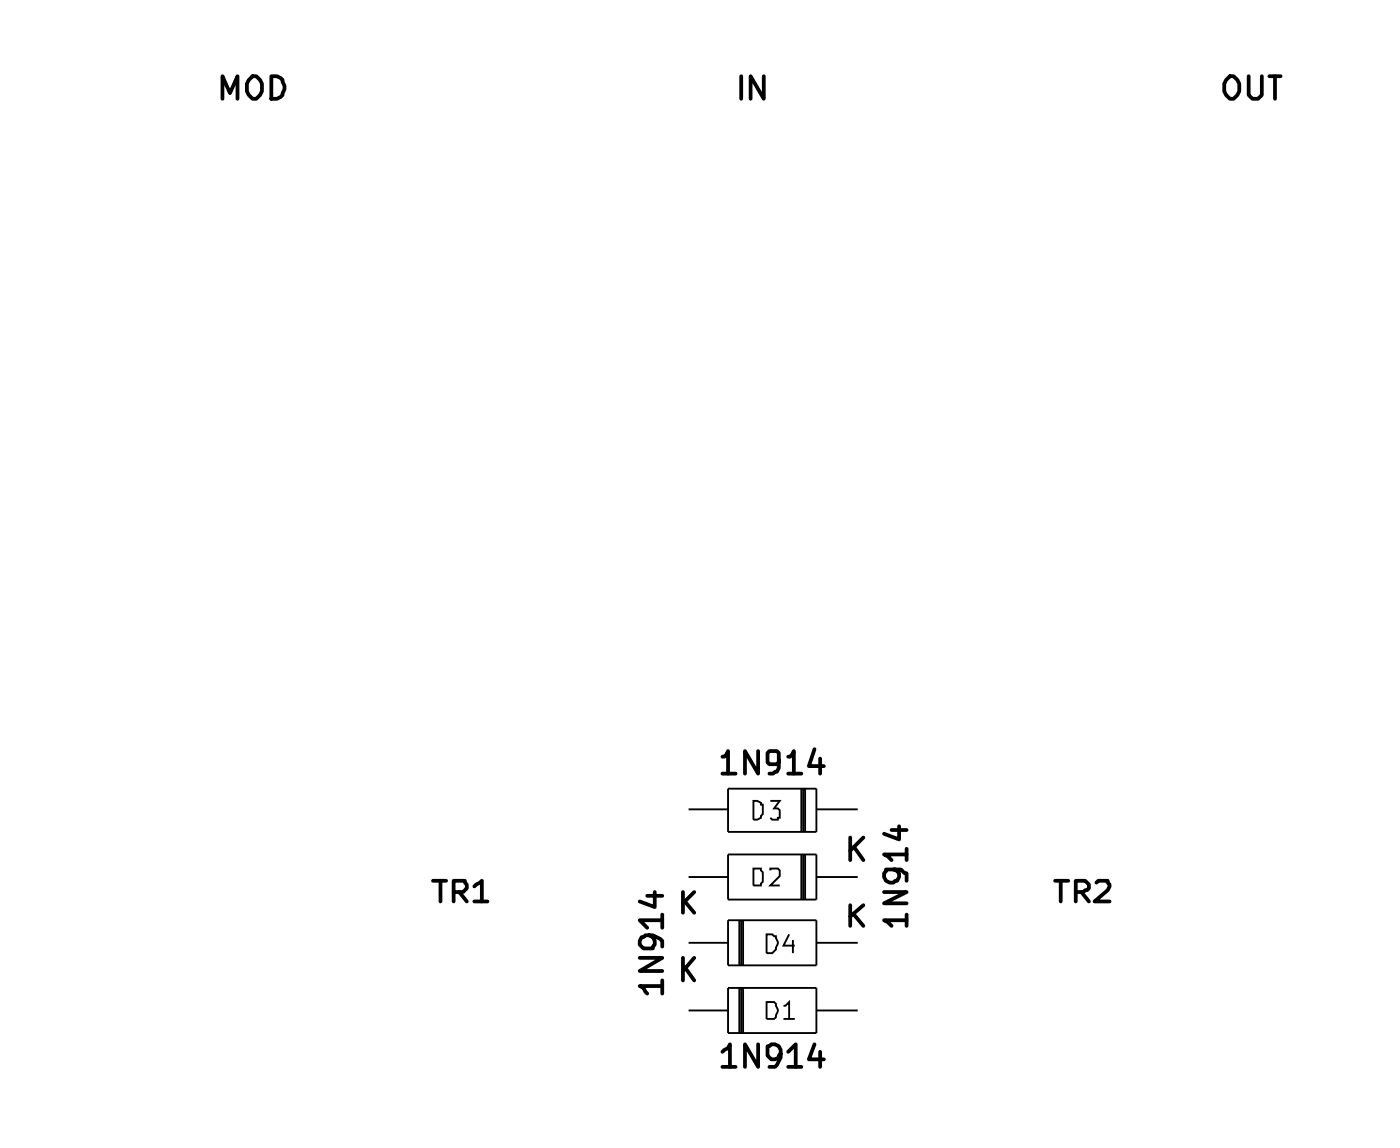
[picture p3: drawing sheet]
<svg xmlns="http://www.w3.org/2000/svg" width="63mm" height="52mm" viewBox="0 0 63 52" stroke-linecap="round" stroke-linejoin="round" font-family="sans-serif">
<g fill="none" stroke="#000" stroke-width=".08">
<path d="M31 39.5h1.8M31 36.5h1.8M32.8 35.5h4v2h-4zM32.8 38.5h4v2h-4zM33.9 39.1h.4l.1 .2-.1 .6h-.4zM33.9 36.1h.2l.3 .1v.5a.33 .33 0 0 1-.5 .2zM34.7 39.2v-.1h.3l.1 .1v.3l-.4 .4h.4M34.7 36.1h.4l-.2 .3 .2 .1v.3l-.1 .1h-.2l-.1-.1M36.1 35.5v2M36.1 38.5v2M36.2 35.5v2M36.2 38.5v2"/>
<path d="M36.3 35.5v2M36.3 38.5v2M36.8 39.5h1.8M36.8 36.5h1.8M31 45.5h1.8M31 42.5h1.8M32.8 41.4h4v2.1h-4zM32.8 44.5h4v2h-4zM33.3 41.4v2.1M33.3 44.5v2M33.4 41.4v2.1M33.4 44.5v2"/>
<path d="M33.5 41.4v2.1M33.5 44.5v2M34.5 45.1h.4l.1 .1v.4l-.1 .3h-.4zM34.5 42.1a.43 .43 0 0 1 .5 .4 .43 .43 0 0 1-.5 .4zM35.3 45.3l.2-.2v.8M35.3 45.9h.5M35.5 42.1l-.2 .5h.5M35.7 42.3v.6M36.8 45.5h1.8M36.8 42.5h1.8"/>
</g>
<g fill="none" stroke="#000" stroke-width=".17">
<path d="M10 4.4v-1l.4 .8 .3-.8v1M11.4 3.4h.1a.6 .6 0 0 1 0 1h-.1a.6 .6 0 0 1 0-1zM12.2 3.4a.52 .52 0 0 1 .6 .5 .52 .52 0 0 1-.6 .5zM33.4 3.4v1M34.4 3.4v1l-.6-1v1M55.4 3.4h.2a.6 .6 0 0 1 0 1h-.2a.6 .6 0 0 1 0-1zM56.2 3.4v.9l.2 .1h.3l.1-.1v-.9M57.2 3.4h.5M57.4 3.4v1M19.5 39.7h.6M19.8 39.7v.9M21.4 39.9l.3-.2v.9"/>
<path d="M32.5 34.1l.3-.3v1M32.5 34.8h.6M34.2 33.8v1l-.6-1v1M35.1 34.3l-.1 .1h-.3l-.1-.1v-.4l.1-.1h.3l.1 .1v.7l-.1 .2h-.3M35.5 34.1l.3-.3v1M35.5 34.8h.6M36.7 33.7l-.3 .8h.7M36.9 34.2v.6M38.3 37.7v1M38.5 38.1l.4 .6M38.9 37.7l-.6 .6M40.2 37.4h.6"/>
<path d="M40.2 39.2l.3 .1a.35 .35 0 0 1-.4 .5 .35 .35 0 0 1-.2-.6h.7l.2 .1v.4M40.5 37.2v.6l-.7-.2M40.8 38.5h-1l.4 .2M40.8 38.2v.5M47.5 39.7h.6M47.8 39.7v.9M49.4 39.8l.1-.1h.4l.1 .2-.7 .7h.7M20.4 40.2h.5l.1-.2-.1-.3h-.5v.9M20.7 40.2l.3 .4M21.4 40.6h.6M28.8 43.1h1l-1 .6h1M29.2 40.3h.6"/>
<path d="M29.2 42.1l.2 .1a.39 .39 0 0 1 0 .5h-.4l-.2-.2a.33 .33 0 0 1 .3-.4h.3l.3 .2 .1 .1v.2M29.5 40.2v.7l-.7-.3M29.8 44.4h-1l.4 .4M29.8 41.4h-1l.4 .4M29.8 41.2v.6M29.8 44.2v.6M30.8 40.2v.9M30.8 43.1v1.1M30.8 43.6l.5 .6M30.8 40.6l.5 .5M31.3 43.1l-.5 .6M31.3 40.2l-.5 .5"/>
<path d="M32.5 47.4l.4-.4v1.1M32.5 48.1h.6M34.2 47v1.1l-.6-1.1v1.1M35.2 47.5a.33 .33 0 0 1-.5 .2l-.1-.2v-.4a.37 .37 0 0 1 .6 .2v.3l-.2 .4-.1 .1h-.2M35.5 47.4l.3-.4v1.1M35.5 48.1h.6M36.7 47l-.3 .7h.7M36.9 47.4v.7M38.3 40.8v.9M38.5 41.2l.4 .5M38.9 40.8l-.6 .5M39.8 40.2h1l-1 .5h1"/>
<path d="M40.8 41.4h-1l.4 .3M40.8 41.2v.5M48.5 40.2l.5-.1 .1-.3-.2-.1h-.4v.9M48.7 40.2l.4 .4"/>
</g>
</svg>
